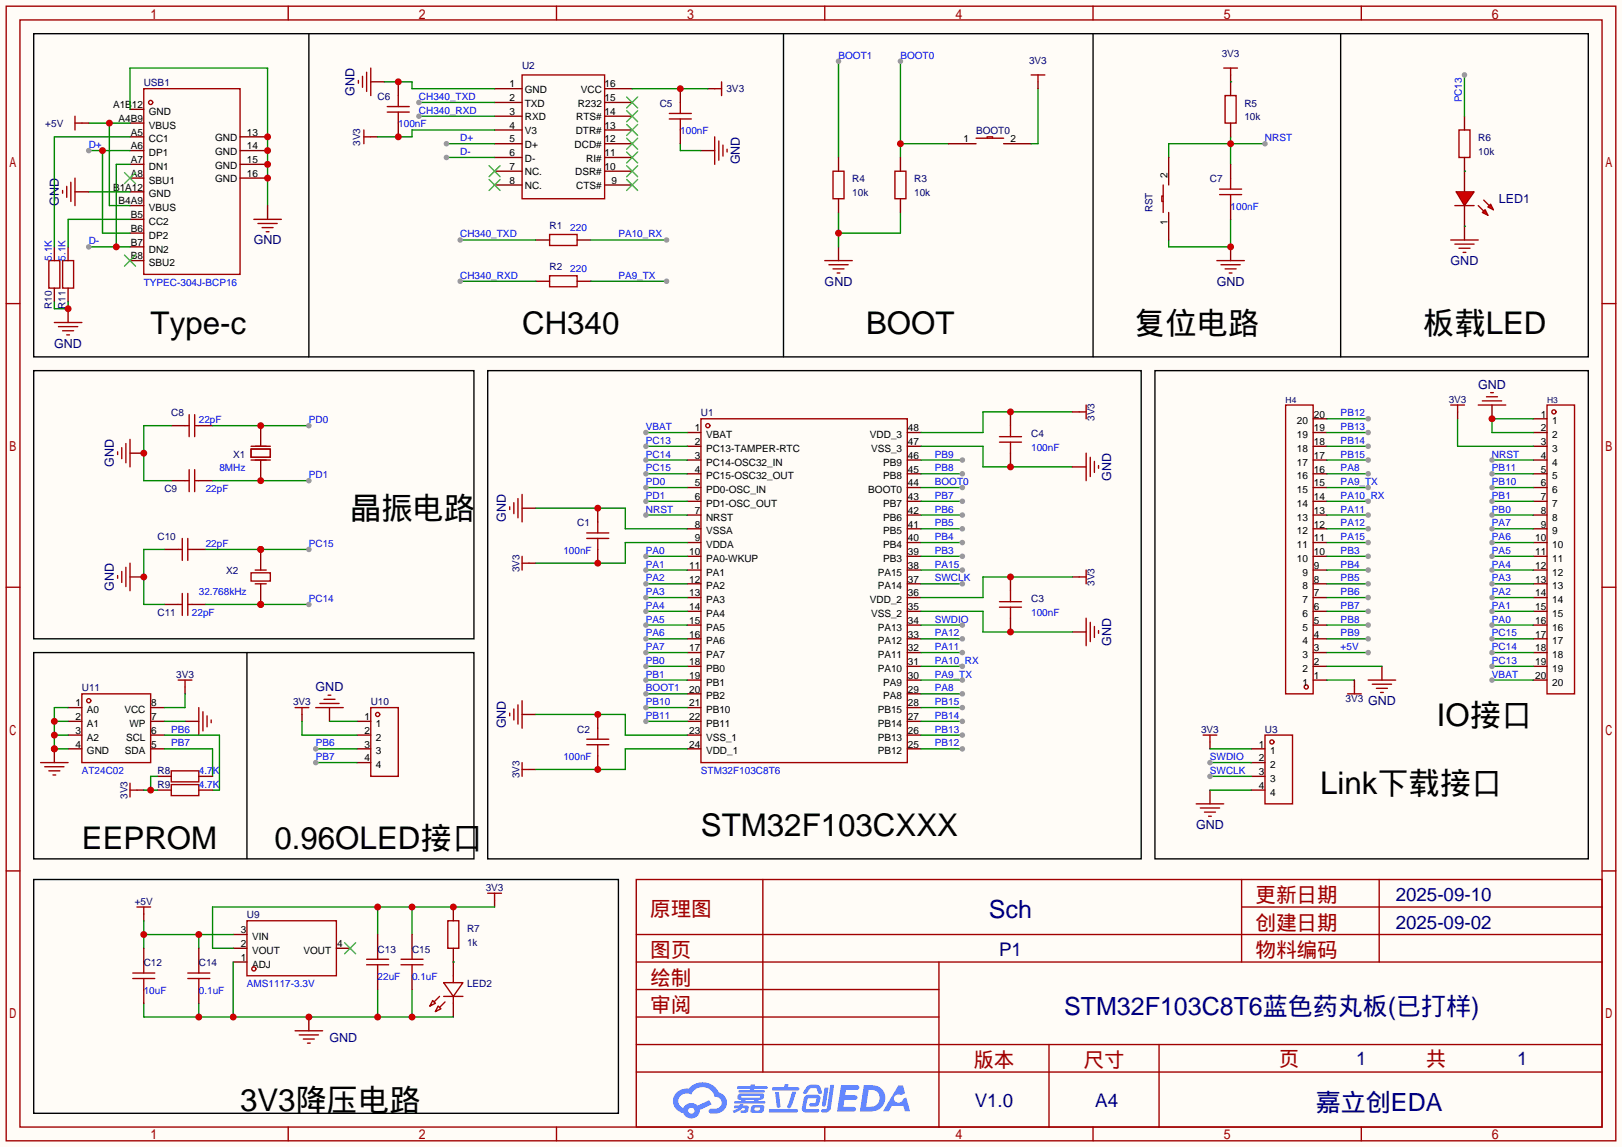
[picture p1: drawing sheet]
<svg xmlns="http://www.w3.org/2000/svg" width="299mm" height="212mm" viewBox="0 0 299 212" stroke-linecap="round" stroke-linejoin="round" font-family="sans-serif">
<defs><g id="words">
<g font-size="5.8">
<text x="27.8" y="61.6">Type-c</text>
<text x="96.4" y="61.6">CH340</text>
<text x="159.9" y="61.6">BOOT</text>
<text x="209.4" y="61.6">复位电路</text>
<text x="262.8" y="61.6">板载LED</text>
<text x="64.6" y="95.9">晶振电路</text>
<text x="265.3" y="134">IO接口</text>
<text x="243.7" y="146.7">Link下载接口</text>
<text x="129.4" y="154.4">STM32F103CXXX</text>
<text x="15.1" y="156.9">EEPROM</text>
<text x="50.7" y="156.9">0.96OLED接口</text>
<text x="44.3" y="205.2">3V3降压电路</text>
</g>
<g font-size="4.6" fill="#000080">
<text x="182.6" y="169.6">Sch</text>
<text x="196.5" y="187.4">STM32F103C8T6蓝色药丸板(已打样)</text>
<text x="243" y="205.2">嘉立创EDA</text>
</g>
<g font-size="3.8" fill="#a00000">
<text x="231.8" y="166.6">更新日期</text>
<text x="120" y="169.2">原理图</text>
<text x="231.8" y="171.7">创建日期</text>
<text x="120" y="176.8">图页</text>
<text x="231.8" y="176.8">物料编码</text>
<text x="120" y="181.9">绘制</text>
<text x="120" y="186.9">审阅</text>
<text x="179.7" y="197.1">版本</text>
<text x="200" y="197.1">尺寸</text>
<text x="236.1" y="196.8">页</text>
<text x="263.3" y="196.8">共</text>
</g>
<g font-size="3.5" fill="#000080">
<text x="257.7" y="166.4">2025-09-10</text>
<text x="257.7" y="171.5">2025-09-02</text>
<text x="184.4" y="176.6">P1</text>
<text x="250.4" y="196.6">1</text>
<text x="280.1" y="196.6">1</text>
<text x="180" y="204.5">V1.0</text>
<text x="202.2" y="204.5">A4</text>
</g>
<g font-size="2.3" fill="#000080">
<text x="65.5" y="17.7" transform="rotate(-90 65.5 17.7)">GND</text>
<text x="136.6" y="30.4" transform="rotate(-90 136.6 30.4)">GND</text>
<text x="10.8" y="38" transform="rotate(-90 10.8 38)">GND</text>
<text x="276.7" y="37.5">LED1</text>
<text x="46.8" y="45.1">GND</text>
<text x="152.2" y="52.8">GND</text>
<text x="224.6" y="52.8">GND</text>
<text x="267.8" y="48.9">GND</text>
<text x="10" y="64.2">GND</text>
<text x="272.9" y="71.8">GND</text>
<text x="21" y="86.3" transform="rotate(-90 21 86.3)">GND</text>
<text x="205.2" y="88.8" transform="rotate(-90 205.2 88.8)">GND</text>
<text x="93.4" y="96.4" transform="rotate(-90 93.4 96.4)">GND</text>
<text x="21" y="109.1" transform="rotate(-90 21 109.1)">GND</text>
<text x="205.2" y="119.3" transform="rotate(-90 205.2 119.3)">GND</text>
<text x="58.3" y="127.7">GND</text>
<text x="252.6" y="130.2">GND</text>
<text x="93.4" y="134.5" transform="rotate(-90 93.4 134.5)">GND</text>
<text x="220.8" y="153.1">GND</text>
<text x="60.8" y="192.5">GND</text>
</g>
<g font-size="1.8" fill="#00f">
<text x="154.8" y="10.8">BOOT1</text>
<text x="166.2" y="10.8">BOOT0</text>
<text x="73.5" y="23.5">100nF</text>
<text x="77.3" y="18.5">CH340_TXD</text>
<text x="77.3" y="21">CH340_RXD</text>
<text x="269.9" y="18.9" transform="rotate(-90 269.9 18.9)">PC13</text>
<text x="16.4" y="27.4">D+</text>
<text x="85" y="28.6">D-</text>
<text x="85" y="26.1">D+</text>
<text x="125.6" y="24.8">100nF</text>
<text x="233.6" y="26.1">NRST</text>
<text x="227.2" y="38.8">100nF</text>
<text x="16.4" y="45.1">D-</text>
<text x="85" y="43.9">CH340_TXD</text>
<text x="105.3" y="42.6">220</text>
<text x="114.2" y="43.9">PA10_RX</text>
<text x="9.6" y="48.1" transform="rotate(-90 9.6 48.1)">5.1K</text>
<text x="12.1" y="48.1" transform="rotate(-90 12.1 48.1)">5.1K</text>
<text x="26.5" y="52.8">TYPEC-304J-BCP16</text>
<text x="85" y="51.5">CH340_RXD</text>
<text x="105.3" y="50.2">220</text>
<text x="114.2" y="51.5">PA9_TX</text>
<text x="247.5" y="76.9">PB12</text>
<text x="36.7" y="78.2">22pF</text>
<text x="57" y="78.2">PD0</text>
<text x="119.3" y="79.4">VBAT</text>
<text x="119.3" y="82">PC13</text>
<text x="190.4" y="83.2">100nF</text>
<text x="247.5" y="82">PB14</text>
<text x="247.5" y="79.4">PB13</text>
<text x="40.5" y="87">8MHz</text>
<text x="57" y="88.3">PD1</text>
<text x="119.3" y="84.5">PC14</text>
<text x="119.3" y="87">PC15</text>
<text x="119.3" y="89.6">PD0</text>
<text x="172.6" y="89.6">BOOT0</text>
<text x="172.6" y="87">PB8</text>
<text x="172.6" y="84.5">PB9</text>
<text x="247.5" y="89.6">PA9_TX</text>
<text x="247.5" y="87">PA8</text>
<text x="247.5" y="84.5">PB15</text>
<text x="275.5" y="89.6">PB10</text>
<text x="275.5" y="87">PB11</text>
<text x="275.5" y="84.5">NRST</text>
<text x="38" y="90.9">22pF</text>
<text x="119.3" y="92.1">PD1</text>
<text x="119.3" y="94.7">NRST</text>
<text x="172.6" y="94.7">PB6</text>
<text x="172.6" y="92.1">PB7</text>
<text x="247.5" y="94.7">PA11</text>
<text x="247.5" y="92.1">PA10_RX</text>
<text x="275.5" y="94.7">PB0</text>
<text x="275.5" y="92.1">PB1</text>
<text x="38" y="101">22pF</text>
<text x="57" y="101">PC15</text>
<text x="172.6" y="99.7">PB4</text>
<text x="172.6" y="97.2">PB5</text>
<text x="247.5" y="99.7">PA15</text>
<text x="247.5" y="97.2">PA12</text>
<text x="275.5" y="99.7">PA6</text>
<text x="275.5" y="97.2">PA7</text>
<text x="104" y="102.3">100nF</text>
<text x="119.3" y="102.3">PA0</text>
<text x="119.3" y="107.4">PA2</text>
<text x="119.3" y="104.8">PA1</text>
<text x="172.6" y="107.4">SWCLK</text>
<text x="172.6" y="104.8">PA15</text>
<text x="172.6" y="102.3">PB3</text>
<text x="247.5" y="107.4">PB5</text>
<text x="247.5" y="104.8">PB4</text>
<text x="247.5" y="102.3">PB3</text>
<text x="275.5" y="107.4">PA3</text>
<text x="275.5" y="104.8">PA4</text>
<text x="275.5" y="102.3">PA5</text>
<text x="35.4" y="113.7">22pF</text>
<text x="36.7" y="109.9">32.768kHz</text>
<text x="57" y="111.2">PC14</text>
<text x="119.3" y="109.9">PA3</text>
<text x="119.3" y="112.4">PA4</text>
<text x="190.4" y="113.7">100nF</text>
<text x="247.5" y="112.4">PB7</text>
<text x="247.5" y="109.9">PB6</text>
<text x="275.5" y="112.4">PA1</text>
<text x="275.5" y="109.9">PA2</text>
<text x="119.3" y="115">PA5</text>
<text x="119.3" y="117.5">PA6</text>
<text x="172.6" y="117.5">PA12</text>
<text x="172.6" y="115">SWDIO</text>
<text x="247.5" y="117.5">PB9</text>
<text x="247.5" y="115">PB8</text>
<text x="275.5" y="117.5">PC15</text>
<text x="275.5" y="115">PA0</text>
<text x="119.3" y="122.6">PB0</text>
<text x="119.3" y="125.1">PB1</text>
<text x="119.3" y="120.1">PA7</text>
<text x="172.6" y="125.1">PA9_TX</text>
<text x="172.6" y="120.1">PA11</text>
<text x="172.6" y="122.6">PA10_RX</text>
<text x="247.5" y="120.1">+5V</text>
<text x="275.5" y="125.1">VBAT</text>
<text x="275.5" y="122.6">PC13</text>
<text x="275.5" y="120.1">PC14</text>
<text x="119.3" y="127.7">BOOT1</text>
<text x="119.3" y="130.2">PB10</text>
<text x="172.6" y="130.2">PB15</text>
<text x="172.6" y="127.7">PA8</text>
<text x="31.6" y="135.3">PB6</text>
<text x="31.6" y="137.8">PB7</text>
<text x="58.3" y="137.8">PB6</text>
<text x="119.3" y="132.8">PB11</text>
<text x="172.6" y="137.8">PB12</text>
<text x="172.6" y="135.3">PB13</text>
<text x="172.6" y="132.8">PB14</text>
<text x="15.1" y="142.9">AT24C02</text>
<text x="36.7" y="142.9">4.7K</text>
<text x="58.3" y="140.4">PB7</text>
<text x="104" y="140.4">100nF</text>
<text x="129.4" y="142.9">STM32F103C8T6</text>
<text x="223.4" y="140.4">SWDIO</text>
<text x="223.4" y="142.9">SWCLK</text>
<text x="36.7" y="145.5">4.7K</text>
<text x="26.5" y="183.6">10uF</text>
<text x="36.7" y="183.6">0.1uF</text>
<text x="45.6" y="182.3">AMS1117-3.3V</text>
<text x="69.7" y="181">22uF</text>
<text x="76.1" y="181">0.1uF</text>
</g>
<g font-size="1.8" fill="#000080">
<text x="190" y="11.9">3V3</text>
<text x="225.6" y="10.6">3V3</text>
<text x="26.5" y="15.9">USB1</text>
<text x="96.4" y="12.8">U2</text>
<text x="134.1" y="16.9">3V3</text>
<text x="8.4" y="23.5">+5V</text>
<text x="69.7" y="18.5">C6</text>
<text x="121.8" y="19.7">C5</text>
<text x="229.7" y="19.7">R5</text>
<text x="229.7" y="22.2">10k</text>
<text x="66.5" y="26.9" transform="rotate(-90 66.5 26.9)">3V3</text>
<text x="180.2" y="24.8">BOOT0</text>
<text x="272.9" y="26">R6</text>
<text x="272.9" y="28.6">10k</text>
<text x="157.4" y="33.7">R4</text>
<text x="168.8" y="33.7">R3</text>
<text x="223.4" y="33.7">C7</text>
<text x="157.4" y="36.2">10k</text>
<text x="168.8" y="36.2">10k</text>
<text x="212.8" y="39.2" transform="rotate(-90 212.8 39.2)">RST</text>
<text x="101.5" y="42.3">R1</text>
<text x="101.5" y="49.9">R2</text>
<text x="9.6" y="57" transform="rotate(-90 9.6 57)">R10</text>
<text x="12.1" y="57" transform="rotate(-90 12.1 57)">R11</text>
<text x="31.6" y="76.9">C8</text>
<text x="129.4" y="76.9">U1</text>
<text x="202.1" y="77.7" transform="rotate(-90 202.1 77.7)">3V3</text>
<text x="267.5" y="74.3">3V3</text>
<text x="190.4" y="80.7">C4</text>
<text x="43.1" y="84.5">X1</text>
<text x="30.4" y="90.9">C9</text>
<text x="29.1" y="99.7">C10</text>
<text x="106.6" y="97.2">C1</text>
<text x="41.8" y="106.1">X2</text>
<text x="95.9" y="105.7" transform="rotate(-90 95.9 105.7)">3V3</text>
<text x="29.1" y="113.7">C11</text>
<text x="190.4" y="111.2">C3</text>
<text x="202.1" y="108.2" transform="rotate(-90 202.1 108.2)">3V3</text>
<text x="32.5" y="125.1">3V3</text>
<text x="15.1" y="127.7">U11</text>
<text x="54.1" y="130.2">3V3</text>
<text x="68.5" y="130.2">U10</text>
<text x="248.4" y="129.7">3V3</text>
<text x="106.6" y="135.3">C2</text>
<text x="221.7" y="135.3">3V3</text>
<text x="233.6" y="135.3">U3</text>
<text x="29.1" y="142.9">R8</text>
<text x="95.9" y="143.8" transform="rotate(-90 95.9 143.8)">3V3</text>
<text x="23.5" y="147.6" transform="rotate(-90 23.5 147.6)">3V3</text>
<text x="29.1" y="145.5">R9</text>
<text x="24.9" y="167.1">+5V</text>
<text x="89.7" y="164.5">3V3</text>
<text x="45.6" y="169.6">U9</text>
<text x="86.2" y="172.1">R7</text>
<text x="26.5" y="178.5">C12</text>
<text x="36.7" y="178.5">C14</text>
<text x="69.7" y="175.9">C13</text>
<text x="76.1" y="175.9">C15</text>
<text x="86.2" y="174.7">1k</text>
<text x="86.2" y="182.3">LED2</text>
</g>
<g font-size="1.8">
<text x="94.1" y="16.2">1</text>
<text x="96.9" y="17.2">GND</text>
<text x="107.2" y="17.2">VCC</text>
<text x="111.6" y="16.2">16</text>
<text x="20.9" y="20">A1B12</text>
<text x="21.9" y="22.5">A4B9</text>
<text x="27.5" y="21.2">GND</text>
<text x="27.5" y="23.8">VBUS</text>
<text x="94.1" y="23.8">4</text>
<text x="94.1" y="21.2">3</text>
<text x="94.1" y="18.7">2</text>
<text x="96.9" y="22.2">RXD</text>
<text x="96.9" y="19.7">TXD</text>
<text x="106.4" y="22.2">RTS#</text>
<text x="106.7" y="19.7">R232</text>
<text x="111.6" y="18.7">15</text>
<text x="111.6" y="21.2">14</text>
<text x="111.6" y="23.8">13</text>
<text x="24.2" y="25">A5</text>
<text x="24.2" y="27.6">A6</text>
<text x="27.5" y="26.3">CC1</text>
<text x="27.5" y="28.9">DP1</text>
<text x="39.7" y="26.1">GND</text>
<text x="39.7" y="28.6">GND</text>
<text x="45.6" y="25">13</text>
<text x="45.6" y="27.6">14</text>
<text x="94.1" y="28.9">6</text>
<text x="94.1" y="26.3">5</text>
<text x="96.9" y="29.9">D-</text>
<text x="96.9" y="27.3">D+</text>
<text x="96.9" y="24.8">V3</text>
<text x="106.1" y="27.3">DCD#</text>
<text x="106.3" y="24.8">DTR#</text>
<text x="108.2" y="29.9">RI#</text>
<text x="111.6" y="26.3">12</text>
<text x="111.6" y="28.9">11</text>
<text x="177.9" y="26.3">1</text>
<text x="186.6" y="26.3">2</text>
<text x="20.9" y="35.2">B1A12</text>
<text x="24.2" y="30.1">A7</text>
<text x="24.2" y="32.7">A8</text>
<text x="27.5" y="31.4">DN1</text>
<text x="27.5" y="33.9">SBU1</text>
<text x="39.7" y="31.1">GND</text>
<text x="39.7" y="33.7">GND</text>
<text x="45.6" y="30.1">15</text>
<text x="45.6" y="32.7">16</text>
<text x="94.1" y="33.9">8</text>
<text x="94.1" y="31.4">7</text>
<text x="96.9" y="34.9">NC.</text>
<text x="96.9" y="32.4">NC.</text>
<text x="106.2" y="32.4">DSR#</text>
<text x="106.4" y="34.9">CTS#</text>
<text x="111.6" y="31.4">10</text>
<text x="112.9" y="33.9">9</text>
<text x="215.5" y="32.9" transform="rotate(-90 215.5 32.9)">2</text>
<text x="21.9" y="37.7">B4A9</text>
<text x="24.2" y="40.3">B5</text>
<text x="27.5" y="36.5">GND</text>
<text x="27.5" y="39">VBUS</text>
<text x="27.5" y="41.6">CC2</text>
<text x="215.5" y="41.5" transform="rotate(-90 215.5 41.5)">1</text>
<text x="24.2" y="42.8">B6</text>
<text x="24.2" y="45.4">B7</text>
<text x="24.2" y="47.9">B8</text>
<text x="27.5" y="44.1">DP2</text>
<text x="27.5" y="46.6">DN2</text>
<text x="27.5" y="49.2">SBU2</text>
<text x="242.6" y="77.1">20</text>
<text x="284.5" y="77.1">1</text>
<text x="128.3" y="79.7">1</text>
<text x="128.3" y="82.2">2</text>
<text x="130.4" y="80.9">VBAT</text>
<text x="130.4" y="83.5">PC13-TAMPER-RTC</text>
<text x="160.6" y="80.9">VDD_3</text>
<text x="160.8" y="83.5">VSS_3</text>
<text x="167.6" y="82.2">47</text>
<text x="167.6" y="79.7">48</text>
<text x="239.4" y="83.5">18</text>
<text x="239.4" y="80.9">19</text>
<text x="239.4" y="78.4">20</text>
<text x="242.6" y="82.2">18</text>
<text x="242.6" y="79.7">19</text>
<text x="284.5" y="79.7">2</text>
<text x="284.5" y="82.2">3</text>
<text x="286.6" y="78.4">1</text>
<text x="286.6" y="80.9">2</text>
<text x="286.6" y="83.5">3</text>
<text x="128.3" y="84.7">3</text>
<text x="128.3" y="87.3">4</text>
<text x="128.3" y="89.8">5</text>
<text x="130.4" y="86">PC14-OSC32_IN</text>
<text x="130.4" y="88.5">PC15-OSC32_OUT</text>
<text x="163.1" y="88.5">PB8</text>
<text x="163.1" y="86">PB9</text>
<text x="167.6" y="89.8">44</text>
<text x="167.6" y="87.3">45</text>
<text x="167.6" y="84.7">46</text>
<text x="239.4" y="88.5">16</text>
<text x="239.4" y="86">17</text>
<text x="242.6" y="89.8">15</text>
<text x="242.6" y="87.3">16</text>
<text x="242.6" y="84.7">17</text>
<text x="284.5" y="84.7">4</text>
<text x="284.5" y="87.3">5</text>
<text x="284.5" y="89.8">6</text>
<text x="286.6" y="86">4</text>
<text x="286.6" y="88.5">5</text>
<text x="128.3" y="92.4">6</text>
<text x="128.3" y="94.9">7</text>
<text x="130.4" y="91.1">PD0-OSC_IN</text>
<text x="130.4" y="93.6">PD1-OSC_OUT</text>
<text x="160.3" y="91.1">BOOT0</text>
<text x="163.1" y="93.6">PB7</text>
<text x="167.6" y="94.9">42</text>
<text x="167.6" y="92.4">43</text>
<text x="239.4" y="93.6">14</text>
<text x="239.4" y="91.1">15</text>
<text x="242.6" y="94.9">13</text>
<text x="242.6" y="92.4">14</text>
<text x="284.5" y="92.4">7</text>
<text x="284.5" y="94.9">8</text>
<text x="286.6" y="91.1">6</text>
<text x="286.6" y="93.6">7</text>
<text x="128.3" y="97.4">8</text>
<text x="128.3" y="100">9</text>
<text x="130.4" y="96.2">NRST</text>
<text x="130.4" y="98.7">VSSA</text>
<text x="130.4" y="101.2">VDDA</text>
<text x="163.1" y="101.2">PB4</text>
<text x="163.1" y="98.7">PB5</text>
<text x="163.1" y="96.2">PB6</text>
<text x="167.6" y="100">40</text>
<text x="167.6" y="97.4">41</text>
<text x="239.4" y="101.2">11</text>
<text x="239.4" y="98.7">12</text>
<text x="239.4" y="96.2">13</text>
<text x="242.6" y="100">11</text>
<text x="242.6" y="97.4">12</text>
<text x="283.4" y="100">10</text>
<text x="284.5" y="97.4">9</text>
<text x="286.6" y="96.2">8</text>
<text x="286.6" y="98.7">9</text>
<text x="286.6" y="101.2">10</text>
<text x="127.2" y="102.5">10</text>
<text x="127.2" y="105.1">11</text>
<text x="127.2" y="107.6">12</text>
<text x="130.4" y="103.8">PA0-WKUP</text>
<text x="130.4" y="106.3">PA1</text>
<text x="162.1" y="106.3">PA15</text>
<text x="163.1" y="103.8">PB3</text>
<text x="167.6" y="107.6">37</text>
<text x="167.6" y="105.1">38</text>
<text x="167.6" y="102.5">39</text>
<text x="239.4" y="103.8">10</text>
<text x="240.5" y="106.3">9</text>
<text x="242.6" y="107.6">8</text>
<text x="242.6" y="105.1">9</text>
<text x="242.6" y="102.5">10</text>
<text x="283.4" y="102.5">11</text>
<text x="283.4" y="105.1">12</text>
<text x="283.4" y="107.6">13</text>
<text x="286.6" y="103.8">11</text>
<text x="286.6" y="106.3">12</text>
<text x="127.2" y="110.1">13</text>
<text x="127.2" y="112.7">14</text>
<text x="130.4" y="108.9">PA2</text>
<text x="130.4" y="111.4">PA3</text>
<text x="130.4" y="113.9">PA4</text>
<text x="160.6" y="111.4">VDD_2</text>
<text x="160.8" y="113.9">VSS_2</text>
<text x="162.1" y="108.9">PA14</text>
<text x="167.6" y="112.7">35</text>
<text x="167.6" y="110.1">36</text>
<text x="240.5" y="113.9">6</text>
<text x="240.5" y="111.4">7</text>
<text x="240.5" y="108.9">8</text>
<text x="242.6" y="112.7">6</text>
<text x="242.6" y="110.1">7</text>
<text x="283.4" y="110.1">14</text>
<text x="283.4" y="112.7">15</text>
<text x="286.6" y="108.9">13</text>
<text x="286.6" y="111.4">14</text>
<text x="286.6" y="113.9">15</text>
<text x="127.2" y="115.2">15</text>
<text x="127.2" y="117.8">16</text>
<text x="130.4" y="116.5">PA5</text>
<text x="130.4" y="119">PA6</text>
<text x="162.1" y="119">PA12</text>
<text x="162.1" y="116.5">PA13</text>
<text x="167.6" y="117.8">33</text>
<text x="167.6" y="115.2">34</text>
<text x="240.5" y="119">4</text>
<text x="240.5" y="116.5">5</text>
<text x="242.6" y="117.8">4</text>
<text x="242.6" y="115.2">5</text>
<text x="283.4" y="115.2">16</text>
<text x="283.4" y="117.8">17</text>
<text x="286.6" y="116.5">16</text>
<text x="286.6" y="119">17</text>
<text x="127.2" y="120.3">17</text>
<text x="127.2" y="122.8">18</text>
<text x="127.2" y="125.4">19</text>
<text x="130.4" y="121.6">PA7</text>
<text x="130.4" y="124.1">PB0</text>
<text x="162.1" y="124.1">PA10</text>
<text x="162.1" y="121.6">PA11</text>
<text x="167.6" y="125.4">30</text>
<text x="167.6" y="122.8">31</text>
<text x="167.6" y="120.3">32</text>
<text x="240.5" y="124.1">2</text>
<text x="240.5" y="121.6">3</text>
<text x="242.6" y="125.4">1</text>
<text x="242.6" y="122.8">2</text>
<text x="242.6" y="120.3">3</text>
<text x="283.4" y="120.3">18</text>
<text x="283.4" y="122.8">19</text>
<text x="283.4" y="125.4">20</text>
<text x="286.6" y="121.6">18</text>
<text x="286.6" y="124.1">19</text>
<text x="14" y="130.5">1</text>
<text x="16.1" y="131.7">A0</text>
<text x="23" y="131.7">VCC</text>
<text x="27.9" y="130.5">8</text>
<text x="127.2" y="127.9">20</text>
<text x="127.2" y="130.5">21</text>
<text x="130.4" y="126.6">PB1</text>
<text x="130.4" y="129.2">PB2</text>
<text x="130.4" y="131.7">PB10</text>
<text x="162.1" y="131.7">PB15</text>
<text x="163.1" y="129.2">PA8</text>
<text x="163.1" y="126.6">PA9</text>
<text x="167.6" y="130.5">28</text>
<text x="167.6" y="127.9">29</text>
<text x="240.5" y="126.6">1</text>
<text x="286.6" y="126.6">20</text>
<text x="14" y="133">2</text>
<text x="14" y="135.5">3</text>
<text x="16.1" y="134.3">A1</text>
<text x="16.1" y="136.8">A2</text>
<text x="23.3" y="136.8">SCL</text>
<text x="23.9" y="134.3">WP</text>
<text x="27.9" y="135.5">6</text>
<text x="27.9" y="133">7</text>
<text x="67.3" y="135.5">2</text>
<text x="67.3" y="133">1</text>
<text x="69.4" y="136.8">2</text>
<text x="69.4" y="134.3">1</text>
<text x="127.2" y="133">22</text>
<text x="127.2" y="135.5">23</text>
<text x="130.4" y="134.3">PB11</text>
<text x="130.4" y="136.8">VSS_1</text>
<text x="162.1" y="136.8">PB13</text>
<text x="162.1" y="134.3">PB14</text>
<text x="167.6" y="135.5">26</text>
<text x="167.6" y="133">27</text>
<text x="14" y="138.1">4</text>
<text x="16.1" y="139.3">GND</text>
<text x="23.1" y="139.3">SDA</text>
<text x="27.9" y="138.1">5</text>
<text x="67.3" y="140.6">4</text>
<text x="67.3" y="138.1">3</text>
<text x="69.4" y="141.9">4</text>
<text x="69.4" y="139.3">3</text>
<text x="127.2" y="138.1">24</text>
<text x="130.4" y="139.3">VDD_1</text>
<text x="162.1" y="139.3">PB12</text>
<text x="167.6" y="138.1">25</text>
<text x="232.4" y="143.2">3</text>
<text x="232.4" y="140.6">2</text>
<text x="232.4" y="138.1">1</text>
<text x="234.5" y="141.9">2</text>
<text x="234.5" y="139.3">1</text>
<text x="232.4" y="145.7">4</text>
<text x="234.5" y="147">4</text>
<text x="234.5" y="144.4">3</text>
<text x="44.4" y="172.4">3</text>
<text x="46.5" y="173.6">VIN</text>
<text x="44.4" y="177.4">1</text>
<text x="44.4" y="174.9">2</text>
<text x="46.5" y="178.7">ADJ</text>
<text x="46.5" y="176.2">VOUT</text>
<text x="56" y="176.2">VOUT</text>
<text x="62.2" y="174.9">4</text>
</g>
<g font-size="1.6" fill="#000080">
<text x="237.4" y="74.3">H4</text>
<text x="285.6" y="74.3">H3</text>
</g>
</g></defs>
<path d="M0 0h299.5v211.8h-299.5z" fill="#fffcf7"/>
<g fill="none" stroke="#a10000" stroke-width=".25">
<path d="M1.1 1.1h297.2v209.6h-297.2zM3.7 3.7h292.1v204.5h-292.1zM53.2 1.1v2.6M102.7 1.1v2.6M152.3 1.1v2.6M201.8 1.1v2.6M251.3 1.1v2.6M1.1 56.1h2.6M295.8 56.1h2.5M1.1 108.5h2.6M295.8 108.5h2.5M1.1 160.8h2.6"/>
<path d="M117.5 162.4h178.3v45.8h-178.3zM117.5 177.7h178.3M117.5 172.6h178.3M140.8 162.4v35.6M173.4 177.7v30.5M229.2 162.4v15.3M229.2 167.5h66.6M254.6 162.4v15.3M295.8 160.8h2.5M117.5 182.8h55.9M117.5 198h178.3M117.5 192.9h178.3"/>
<path d="M117.5 187.8h55.9M193.7 192.9v15.3M214 192.9v15.3M53.2 208.2v2.5M102.7 208.2v2.5M152.3 208.2v2.5M201.8 208.2v2.5M251.3 208.2v2.5"/>
</g>
<g fill="#5487ff">
<path d="M155.3 200.4h2.1a.97 .97 0 0 1 1.3 .4 .53 .53 0 0 1-.7 .5h-1.8l-.2 1h1.9a.43 .43 0 0 1 .4 .5 .43 .43 0 0 1-.5 .3h-1.9l-.2 1.3h1.7a.45 .45 0 0 1 .6 .2 .45 .45 0 0 1-.2 .6l-3.2 .1z"/>
<path d="M165.9 200.5h.8l.4 1.4-.7 .4a.82 .82 0 0 0-1.2 .1 .82 .82 0 0 0 .1 1.1 .82 .82 0 0 0 1.2 0l.2-.5 .6-.3 .7 2.5h-.9l-.3-1h-2.1l-.6 1h-1.1z"/>
<path d="M152.2 200.9h.8l-.5 3.2a.36 .36 0 0 1-.4 .3 .36 .36 0 0 1-.3-.4z"/>
<path d="M153.3 200.4h.7l-.6 4.3a1.13 1.13 0 0 1-1.8 .6l.2-.4 .7-.1 .2-.2z"/>
<path d="M149 200.7l.6-.4h1a.77 .77 0 0 1 .9 .6l.3 .9-.2 .2h-.5l-.4-1h-.9a1.3 1.3 0 0 0-.8 .9l-.6 .1-.2-.2z"/>
<path d="M148.6 202.5l.5-.3h1.7a.66 .66 0 0 1 .6 .9l-.1 .4a.81 .81 0 0 1-.9 .9h-.7a.32 .32 0 0 1-.3-.4 .32 .32 0 0 1 .4-.3h.7l.3-.9-1.7 .1-.3 1.9h2.1a.32 .32 0 0 1 .4 .4 .32 .32 0 0 1-.4 .3l-2.3-.1-.5-.3v-.5z"/>
<path d="M142 204.8h5a.33 .33 0 0 1 .3 .4 .33 .33 0 0 1-.3 .3h-4.9l-.2-.2z"/>
<path d="M146.3 201.6h.7l-1 2.9a.36 .36 0 0 1-.4 .2 .36 .36 0 0 1-.3-.3z"/>
<path d="M143.1 201.7h.7l.3 2.6a.34 .34 0 0 1-.3 .3 .34 .34 0 0 1-.4-.2z"/>
<path d="M142.6 200.8h2.2l.1-.4 .1-.2h.6l-.1 .6h1.8a.32 .32 0 0 1 .3 .3 .32 .32 0 0 1-.4 .3h-4.5l-.1-.1z"/>
<path d="M135.6 204.2h.9l.1-.2 .7-.1-.1 .3h.9a.82 .82 0 0 1-.6 1.3h-.7v-.4l.7-.1v-.3h-.5l-.5 .4-1 .4-.2-.4 1-.4h-.8z"/>
<path d="M136.1 200.6h2.5v-.3h.8l-.1 .3h2.2l.2 .3-.2 .2h-2.3v.3h1.8l.2 .2-.2 .2h-4.5l-.2-.2 .1-.2h2l.1-.3h-2.3l-.1-.2z"/>
<path d="M159.5 200.4l-.7 4.9h1.6a2.47 2.47 0 0 0 2.9-1.7 2.47 2.47 0 0 0-1.4-3zM160.4 201.3a1.61 1.61 0 0 1 2 1.4 1.61 1.61 0 0 1-1.8 1.7h-.7z"/>
<path d="M136.3 202.2a.55 .55 0 0 0-.2 .7 .55 .55 0 0 0 .7 .2l.1 .3h-1.3v.4h5.5l.2-.2-.2-.2h-1.2l.2-.3a.7 .7 0 0 0 .8-.2 .7 .7 0 0 0 0-.9h-4.1zM136.9 202.4h3.3l.2 .1-.2 .2h-3.2l-.2-.1zM137.6 203.1h1.7l-.2 .3h-1.4z"/>
<path d="M138.8 204.3a1.05 1.05 0 0 0-.1 1.2 2.91 2.91 0 0 0 2.2-.2 .98 .98 0 0 0 0-1.2h-1.6zM139.4 204.6l.8-.1 .1 .1v.3l-.2 .2h-.8z"/>
<path d="M125 201.7a2.23 2.23 0 0 0-.7 2.3 2.23 2.23 0 0 0 1.8 1.6 1.58 1.58 0 0 0 1.8 .9 1.58 1.58 0 0 0 1.3-1.5l2.2-1-.5-.8-2.1 1a1.65 1.65 0 0 0-2.6 .5 1.45 1.45 0 0 1-.8-2 1.45 1.45 0 0 1 2-.7l.2 .1a2.3 2.3 0 0 1 2.3-1.3 2.3 2.3 0 0 1 2.1 1.7 1.12 1.12 0 0 1 1.2 1.1 1.12 1.12 0 0 1-1.1 1.2h-.7a.45 .45 0 0 0-.6 .3 .45 .45 0 0 0 .5 .6 2.26 2.26 0 0 0 2.9-2.5 2.04 2.04 0 0 0-1.5-1.4 3.3 3.3 0 0 0-5.5-.7l-1.2 .1zM127.1 205.2a.57 .57 0 0 1 1.1 0 .57 .57 0 0 1-1.1 0z"/>
</g>
<g fill="none" stroke="#a10000" stroke-width=".25">
<path d="M129.4 77.3h38.1v63.5h-38.1z"/>
<circle cx="130.7" cy="78.6" r=".38"/>
</g>
<g fill="none" stroke="#870000" stroke-width=".25">
<path d="M126.9 79.9h2.5M167.5 79.9h2.6M126.9 82.4h2.5M126.9 85h2.5M126.9 87.5h2.5M126.9 90h2.5M126.9 92.6h2.5M126.9 95.1h2.5M126.9 97.7h2.5M167.5 82.4h2.6M167.5 85h2.6M167.5 87.5h2.6"/>
<path d="M167.5 90h2.6M167.5 92.6h2.6M167.5 95.1h2.6M167.5 97.7h2.6M126.9 100.2h2.5M126.9 102.7h2.5M126.9 105.3h2.5M126.9 107.8h2.5M126.9 110.4h2.5M126.9 112.9h2.5M126.9 115.4h2.5M126.9 118h2.5"/>
<path d="M167.5 100.2h2.6M167.5 102.7h2.6M167.5 105.3h2.6M167.5 107.8h2.6M167.5 110.4h2.6M167.5 112.9h2.6M167.5 115.4h2.6M167.5 118h2.6M126.9 120.5h2.5M126.9 123.1h2.5M126.9 125.6h2.5M126.9 128.1h2.5"/>
<path d="M126.9 130.7h2.5M126.9 133.2h2.5M126.9 135.8h2.5M126.9 138.3h2.5M167.5 120.5h2.6M167.5 123.1h2.6M167.5 125.6h2.6M167.5 128.1h2.6M167.5 130.7h2.6M167.5 133.2h2.6M167.5 135.8h2.6M167.5 138.3h2.6"/>
</g>
<path d="M119.3 79.9h7.6" fill="none" stroke="#008700" stroke-width=".25"/>
<circle cx="119.3" cy="79.9" r=".51" fill="#999"/>
<path d="M119.3 82.4h7.6" fill="none" stroke="#008700" stroke-width=".25"/>
<circle cx="119.3" cy="82.4" r=".51" fill="#999"/>
<path d="M119.3 85h7.6" fill="none" stroke="#008700" stroke-width=".25"/>
<circle cx="119.3" cy="85" r=".51" fill="#999"/>
<path d="M119.3 87.5h7.6" fill="none" stroke="#008700" stroke-width=".25"/>
<circle cx="119.3" cy="87.5" r=".51" fill="#999"/>
<path d="M119.3 90h7.6" fill="none" stroke="#008700" stroke-width=".25"/>
<circle cx="119.3" cy="90" r=".51" fill="#999"/>
<path d="M119.3 92.6h7.6" fill="none" stroke="#008700" stroke-width=".25"/>
<circle cx="119.3" cy="92.6" r=".51" fill="#999"/>
<path d="M119.3 95.1h7.6" fill="none" stroke="#008700" stroke-width=".25"/>
<circle cx="119.3" cy="95.1" r=".51" fill="#999"/>
<path d="M119.3 102.7h7.6" fill="none" stroke="#008700" stroke-width=".25"/>
<circle cx="119.3" cy="102.7" r=".51" fill="#999"/>
<path d="M119.3 107.8h7.6" fill="none" stroke="#008700" stroke-width=".25"/>
<circle cx="119.3" cy="107.8" r=".51" fill="#999"/>
<path d="M119.3 110.4h7.6" fill="none" stroke="#008700" stroke-width=".25"/>
<circle cx="119.3" cy="110.4" r=".51" fill="#999"/>
<path d="M119.3 112.9h7.6" fill="none" stroke="#008700" stroke-width=".25"/>
<circle cx="119.3" cy="112.9" r=".51" fill="#999"/>
<path d="M119.3 115.4h7.6" fill="none" stroke="#008700" stroke-width=".25"/>
<circle cx="119.3" cy="115.4" r=".51" fill="#999"/>
<path d="M119.3 118h7.6" fill="none" stroke="#008700" stroke-width=".25"/>
<circle cx="119.3" cy="118" r=".51" fill="#999"/>
<path d="M119.3 123.1h7.6" fill="none" stroke="#008700" stroke-width=".25"/>
<circle cx="119.3" cy="123.1" r=".51" fill="#999"/>
<path d="M119.3 125.6h7.6" fill="none" stroke="#008700" stroke-width=".25"/>
<circle cx="119.3" cy="125.6" r=".51" fill="#999"/>
<path d="M119.3 128.1h7.6" fill="none" stroke="#008700" stroke-width=".25"/>
<circle cx="119.3" cy="128.1" r=".51" fill="#999"/>
<path d="M119.3 130.7h7.6" fill="none" stroke="#008700" stroke-width=".25"/>
<circle cx="119.3" cy="130.7" r=".51" fill="#999"/>
<path d="M119.3 133.2h7.6" fill="none" stroke="#008700" stroke-width=".25"/>
<circle cx="119.3" cy="133.2" r=".51" fill="#999"/>
<path d="M170.1 138.3h7.6" fill="none" stroke="#008700" stroke-width=".25"/>
<circle cx="177.7" cy="138.3" r=".51" fill="#999"/>
<path d="M170.1 135.8h7.6" fill="none" stroke="#008700" stroke-width=".25"/>
<circle cx="177.7" cy="135.8" r=".51" fill="#999"/>
<path d="M170.1 133.2h7.6" fill="none" stroke="#008700" stroke-width=".25"/>
<circle cx="177.7" cy="133.2" r=".51" fill="#999"/>
<path d="M170.1 130.7h7.6" fill="none" stroke="#008700" stroke-width=".25"/>
<circle cx="177.7" cy="130.7" r=".51" fill="#999"/>
<path d="M170.1 128.1h7.6" fill="none" stroke="#008700" stroke-width=".25"/>
<circle cx="177.7" cy="128.1" r=".51" fill="#999"/>
<path d="M170.1 125.6h7.6" fill="none" stroke="#008700" stroke-width=".25"/>
<circle cx="177.7" cy="125.6" r=".51" fill="#999"/>
<path d="M170.1 120.5h7.6" fill="none" stroke="#008700" stroke-width=".25"/>
<circle cx="177.7" cy="120.5" r=".51" fill="#999"/>
<path d="M170.1 118h7.6" fill="none" stroke="#008700" stroke-width=".25"/>
<circle cx="177.7" cy="118" r=".51" fill="#999"/>
<path d="M170.1 115.4h7.6" fill="none" stroke="#008700" stroke-width=".25"/>
<circle cx="177.7" cy="115.4" r=".51" fill="#999"/>
<path d="M170.1 107.8h7.6" fill="none" stroke="#008700" stroke-width=".25"/>
<circle cx="177.7" cy="107.8" r=".51" fill="#999"/>
<path d="M170.1 105.3h7.6" fill="none" stroke="#008700" stroke-width=".25"/>
<circle cx="177.7" cy="105.3" r=".51" fill="#999"/>
<path d="M170.1 102.7h7.6" fill="none" stroke="#008700" stroke-width=".25"/>
<circle cx="177.7" cy="102.7" r=".51" fill="#999"/>
<path d="M170.1 100.2h7.6" fill="none" stroke="#008700" stroke-width=".25"/>
<circle cx="177.7" cy="100.2" r=".51" fill="#999"/>
<path d="M170.1 97.7h7.6" fill="none" stroke="#008700" stroke-width=".25"/>
<circle cx="177.7" cy="97.7" r=".51" fill="#999"/>
<path d="M170.1 95.1h7.6" fill="none" stroke="#008700" stroke-width=".25"/>
<circle cx="177.7" cy="95.1" r=".51" fill="#999"/>
<path d="M170.1 92.6h7.6" fill="none" stroke="#008700" stroke-width=".25"/>
<circle cx="177.7" cy="92.6" r=".51" fill="#999"/>
<path d="M170.1 90h7.6" fill="none" stroke="#008700" stroke-width=".25"/>
<circle cx="177.7" cy="90" r=".51" fill="#999"/>
<path d="M170.1 87.5h7.6" fill="none" stroke="#008700" stroke-width=".25"/>
<circle cx="177.7" cy="87.5" r=".51" fill="#999"/>
<path d="M170.1 85h7.6" fill="none" stroke="#008700" stroke-width=".25"/>
<circle cx="177.7" cy="85" r=".51" fill="#999"/>
<path d="M170.1 123.1h7.6" fill="none" stroke="#008700" stroke-width=".25"/>
<circle cx="177.7" cy="123.1" r=".51" fill="#999"/>
<path d="M119.3 120.5h7.6" fill="none" stroke="#008700" stroke-width=".25"/>
<circle cx="119.3" cy="120.5" r=".51" fill="#999"/>
<path d="M119.3 105.3h7.6" fill="none" stroke="#008700" stroke-width=".25"/>
<circle cx="119.3" cy="105.3" r=".51" fill="#999"/>
<path d="M96.4 93.9h2.5M110.4 93.9v2.5M97.7 104h1.2M110.4 101.5v2.5" fill="none" stroke="#870000" stroke-width=".25"/>
<path d="M94.1 93.6v.5M94.9 92.8v2.1M95.6 92.1v3.5M96.4 91.3v5.1M108.3 99.4h4.1M108.3 98.4h4.1M110.4 96.4v2M110.4 99.4v2.1M96.4 102.7v2.6M96.4 104h1.3" fill="none" stroke="#a10000" stroke-width=".25"/>
<path d="M98.9 93.9h16.5v3.8h11.5" fill="none" stroke="#008700" stroke-width=".25"/>
<circle cx="110.4" cy="93.9" r=".63" fill="#c00"/>
<path d="M126.9 100.2h-11.5v3.8h-16.5" fill="none" stroke="#008700" stroke-width=".25"/>
<circle cx="110.4" cy="104" r=".63" fill="#c00"/>
<path d="M96.4 132h2.5M110.4 132v2.5M110.4 139.6v2.5M97.7 142.1h1.2" fill="none" stroke="#870000" stroke-width=".25"/>
<path d="M94.1 131.7v.5M94.9 130.9v2.1M95.6 130.2v3.5M96.4 129.4v5.1M108.3 137.5h4.1M108.3 136.5h4.1M110.4 134.5v2M110.4 137.5v2.1M96.4 140.8v2.6M96.4 142.1h1.3" fill="none" stroke="#a10000" stroke-width=".25"/>
<path d="M98.9 132h16.5v3.8h11.5" fill="none" stroke="#008700" stroke-width=".25"/>
<circle cx="110.4" cy="132" r=".63" fill="#c00"/>
<path d="M126.9 138.3h-11.5v3.8h-16.5" fill="none" stroke="#008700" stroke-width=".25"/>
<circle cx="110.4" cy="142.1" r=".63" fill="#c00"/>
<path d="M186.6 106.6v2.5M186.6 114.2v2.5M198 106.6h1.3M198 116.7h2.5" fill="none" stroke="#870000" stroke-width=".25"/>
<path d="M184.5 111.1h4.1M184.5 112.1h4.1M186.6 109.1v2M186.6 112.1v2.1M199.3 106.6h1.2M200.5 105.3v2.5M200.5 114.2v5.1M201.3 114.9v3.6M202.1 115.7v2M202.8 116.5v.5" fill="none" stroke="#a10000" stroke-width=".25"/>
<path d="M170.1 112.9h11.4v3.8h16.5" fill="none" stroke="#008700" stroke-width=".25"/>
<circle cx="186.6" cy="116.7" r=".63" fill="#c00"/>
<path d="M198 106.6h-16.5v3.8h-11.4" fill="none" stroke="#008700" stroke-width=".25"/>
<circle cx="186.6" cy="106.6" r=".63" fill="#c00"/>
<path d="M186.6 78.6v2M184.5 80.6h4.1M184.5 81.7h4.1M186.6 81.7v2" fill="none" stroke="#a10000" stroke-width=".25"/>
<path d="M186.6 76.1v2.5M186.6 83.7v2.5" fill="none" stroke="#870000" stroke-width=".25"/>
<path d="M170.1 82.4h11.4v3.8h16.5" fill="none" stroke="#008700" stroke-width=".25"/>
<circle cx="186.6" cy="86.2" r=".63" fill="#c00"/>
<path d="M198 76.1h-16.5v3.8h-11.4" fill="none" stroke="#008700" stroke-width=".25"/>
<circle cx="186.6" cy="76.1" r=".63" fill="#c00"/>
<g fill="none" stroke="#870000" stroke-width=".25">
<path d="M24 20.2h2.5M24 22.7h2.5M24 25.3h2.5M24 27.8h2.5M24 30.4h2.5M24 32.9h2.5M24 35.4h2.5M24 38h2.5M44.3 25.3h5.1M44.3 27.8h5.1M44.3 30.4h5.1M44.3 32.9h5.1"/>
<path d="M24 40.5h2.5M24 43.1h2.5M24 45.6h2.5M24 48.1h2.5M198 76.1h1.3M198 86.2h2.5"/>
</g>
<g fill="none" stroke="#a10000" stroke-width=".25">
<path d="M26.5 16.4h17.8v34.3h-17.8zM199.3 76.1h1.2M200.5 74.8v2.5M200.5 83.7v5.1M201.3 84.5v3.5M202.1 85.2v2M202.8 86v.5"/>
<circle cx="27.8" cy="18.9" r=".38"/>
</g>
<path d="M23 31.9l2 2M25 31.9l-2 2M23 47.1l2 2M25 47.1l-2 2" fill="none" stroke="#3c3" stroke-width=".25"/>
<path d="M24 20.2v-7.6h25.4v25.4" fill="none" stroke="#008700" stroke-width=".25"/>
<g fill="#c00">
<circle cx="49.4" cy="27.8" r=".63"/>
<circle cx="49.4" cy="25.3" r=".63"/>
<circle cx="49.4" cy="30.4" r=".63"/>
<circle cx="49.4" cy="32.9" r=".63"/>
</g>
<path d="M49.4 38v2.5" fill="none" stroke="#870000" stroke-width=".25"/>
<path d="M46.9 40.5h5M47.6 41.3h3.6M48.4 42h2M49.1 42.8h.6" fill="none" stroke="#a10000" stroke-width=".25"/>
<path d="M16.4 27.8h7.6M18.9 27.8v15.3h5.1" fill="none" stroke="#008700" stroke-width=".25"/>
<circle cx="18.9" cy="27.8" r=".63" fill="#c00"/>
<circle cx="16.4" cy="27.8" r=".51" fill="#999"/>
<path d="M24 30.4h-2.5v15.2M16.4 45.6h7.6" fill="none" stroke="#008700" stroke-width=".25"/>
<circle cx="21.5" cy="45.6" r=".63" fill="#c00"/>
<circle cx="16.4" cy="45.6" r=".51" fill="#999"/>
<path d="M16.4 22.7h7.6M20.2 22.7v15.3h3.8" fill="none" stroke="#008700" stroke-width=".25"/>
<circle cx="20.2" cy="22.7" r=".63" fill="#c00"/>
<g fill="none" stroke="#870000" stroke-width=".25">
<path d="M68.5 15.1h2.5M91.3 16.4h5.1M91.3 18.9h5.1M111.6 16.4h5.1M111.6 18.9h5.1M130.7 16.4h1.3M13.8 35.4h2.6M15.1 22.7h1.3M91.3 21.5h5.1M91.3 24h5.1M91.3 26.5h5.1M91.3 29.1h5.1"/>
<path d="M91.3 31.6h5.1M91.3 34.2h5.1M111.6 21.5h5.1M111.6 24h5.1M111.6 26.5h5.1M111.6 29.1h5.1M111.6 31.6h5.1M111.6 34.2h5.1"/>
</g>
<g fill="none" stroke="#a10000" stroke-width=".25">
<path d="M66.2 14.9v.5M66.9 14.1v2M67.7 13.3v3.6M68.5 12.6v5.1M96.4 13.8h15.2v22.9h-15.2zM132 16.4h1.2M133.2 15.1v2.6M11.6 35.2v.5M12.3 34.4v2M13.1 33.7v3.5M13.8 21.5v2.5M13.8 32.9v5.1"/>
<path d="M13.8 22.7h1.3"/>
</g>
<path d="M16.4 35.4h7.6M82.4 29.1h8.9" fill="none" stroke="#008700" stroke-width=".25"/>
<g fill="none" stroke="#3c3" stroke-width=".25">
<path d="M115.7 17.9l2 2M117.7 17.9l-2 2M90.3 33.1l2 2.1M90.3 30.6l2 2M92.3 33.1l-2 2.1M92.3 30.6l-2 2M115.7 20.4l2 2.1M115.7 23l2 2M115.7 25.5l2 2.1M115.7 28.1l2 2M115.7 30.6l2 2M115.7 33.1l2 2.1"/>
<path d="M117.7 20.4l-2 2.1M117.7 23l-2 2M117.7 25.5l-2 2.1M117.7 28.1l-2 2M117.7 30.6l-2 2M117.7 33.1l-2 2.1"/>
</g>
<circle cx="82.4" cy="29.1" r=".51" fill="#999"/>
<path d="M82.4 26.5h8.9" fill="none" stroke="#008700" stroke-width=".25"/>
<circle cx="82.4" cy="26.5" r=".51" fill="#999"/>
<path d="M77.3 18.9h14M116.7 16.4h14" fill="none" stroke="#008700" stroke-width=".25"/>
<circle cx="77.3" cy="18.9" r=".51" fill="#999"/>
<path d="M77.3 21.5h14" fill="none" stroke="#008700" stroke-width=".25"/>
<circle cx="77.3" cy="21.5" r=".51" fill="#999"/>
<path d="M129.4 27.8h2.6M98.9 44.3h2.6M98.9 51.9h2.6M106.6 44.3h2.5M106.6 51.9h2.5" fill="none" stroke="#870000" stroke-width=".25"/>
<path d="M132 25.3v5.1M132.7 26v3.6M133.5 26.8v2M134.2 27.6v.5M101.5 43.3h5.1v2h-5.1zM101.5 50.9h5.1v2.1h-5.1z" fill="none" stroke="#a10000" stroke-width=".25"/>
<path d="M125.6 26.5v1.3h3.8M85 44.3h13.9" fill="none" stroke="#008700" stroke-width=".25"/>
<circle cx="85" cy="44.3" r=".51" fill="#999"/>
<path d="M85 51.9h13.9" fill="none" stroke="#008700" stroke-width=".25"/>
<circle cx="85" cy="51.9" r=".51" fill="#999"/>
<path d="M109.1 51.9h14" fill="none" stroke="#008700" stroke-width=".25"/>
<circle cx="123.1" cy="51.9" r=".51" fill="#999"/>
<path d="M109.1 44.3h14" fill="none" stroke="#008700" stroke-width=".25"/>
<circle cx="123.1" cy="44.3" r=".51" fill="#999"/>
<path d="M73.5 15.1v2.6M68.5 25.3h1.2M73.5 22.7v2.6" fill="none" stroke="#870000" stroke-width=".25"/>
<path d="M71.5 19.7h4.1M73.5 17.7v2M67.2 24v2.5M67.2 25.3h1.3M71.5 20.7h4.1M73.5 20.7v2" fill="none" stroke="#a10000" stroke-width=".25"/>
<path d="M71 15.1h5.1v1.3h15.2" fill="none" stroke="#008700" stroke-width=".25"/>
<circle cx="73.5" cy="15.1" r=".63" fill="#c00"/>
<path d="M91.3 24h-15.2v1.3h-6.4" fill="none" stroke="#008700" stroke-width=".25"/>
<circle cx="73.5" cy="25.3" r=".63" fill="#c00"/>
<path d="M125.6 18.9v2.1M123.6 22h4M123.6 21h4" fill="none" stroke="#a10000" stroke-width=".25"/>
<path d="M125.6 16.4v2.5M125.6 24v2.5" fill="none" stroke="#870000" stroke-width=".25"/>
<circle cx="125.6" cy="16.4" r=".63" fill="#c00"/>
<path d="M125.6 22v2M152.3 48.1h5.1M153 48.9h3.6M153.8 49.7h2M154.6 50.4h.5" fill="none" stroke="#a10000" stroke-width=".25"/>
<path d="M154.8 45.6v2.5" fill="none" stroke="#870000" stroke-width=".25"/>
<path d="M154.8 39.2v6.4M166.2 39.2v3.9h-11.4" fill="none" stroke="#008700" stroke-width=".25"/>
<circle cx="154.8" cy="43.1" r=".63" fill="#c00"/>
<path d="M154.8 11.3v17.8" fill="none" stroke="#008700" stroke-width=".25"/>
<circle cx="154.8" cy="11.3" r=".51" fill="#999"/>
<path d="M166.2 11.3v17.8M166.2 26.5h8.9" fill="none" stroke="#008700" stroke-width=".25"/>
<circle cx="166.2" cy="26.5" r=".63" fill="#c00"/>
<circle cx="166.2" cy="11.3" r=".51" fill="#999"/>
<path d="M191.6 15.1v1.3M154.8 29.1v2.5M154.8 36.7v2.5M166.2 29.1v2.5M166.2 36.7v2.5M175.1 26.5h5.1M185.3 26.5h5.1M227.2 45.6v2.5" fill="none" stroke="#870000" stroke-width=".25"/>
<path d="M190.4 13.8h2.5M191.6 13.8v1.3M153.8 31.6h2v5.1h-2zM165.2 31.6h2.1v5.1h-2.1zM180.2 25.5h5.1M182.2 25.5v-.2h1.1v.2M224.7 48.1h5M225.4 48.9h3.6M226.2 49.7h2M226.9 50.4h.6" fill="none" stroke="#a10000" stroke-width=".25"/>
<path d="M191.6 16.4v10.1h-1.2M227.2 40.5v5.1h-11.4v-1.3" fill="none" stroke="#008700" stroke-width=".25"/>
<circle cx="227.2" cy="45.6" r=".63" fill="#c00"/>
<path d="M227.2 25.3v5.1M233.6 26.5h-17.8v2.6" fill="none" stroke="#008700" stroke-width=".25"/>
<circle cx="227.2" cy="26.5" r=".63" fill="#c00"/>
<circle cx="233.6" cy="26.5" r=".51" fill="#999"/>
<path d="M227.2 13.8v3.9M215.8 29.1v5.1M215.8 39.2v5.1M227.2 22.7v2.6M227.2 30.4v2.5M227.2 38v2.5M270.4 31.6v3.8M270.4 38v3.8" fill="none" stroke="#870000" stroke-width=".25"/>
<path d="M225.9 12.6h2.6M226.2 17.7h2v5h-2zM227.2 12.6v1.2M214.8 36.2h-.3v1h.3M214.8 34.2v5M225.2 35.9h4M225.2 34.9h4M227.2 32.9v2M227.2 35.9v2.1M268.6 38h3.6" fill="none" stroke="#a10000" stroke-width=".25"/>
<path d="M227.2 15.1h.1" fill="none" stroke="#008700" stroke-width=".25"/>
<g fill="#f00" stroke="#a10000" stroke-width=".25">
<path d="M268.9 35.4h3.3l-1.8 2.6z"/>
<path d="M274.7 38.2l.5-.5 .5 1z"/>
<path d="M273.7 39.2l.5-.5 .5 1.1z"/>
</g>
<path d="M269.4 24h2v5.1h-2zM272.9 38l1 1M273.9 37l1.1 1M267.8 44.3h5.1M268.6 45.1h3.6M269.4 45.8h2M270.1 46.6h.5" fill="none" stroke="#a10000" stroke-width=".25"/>
<path d="M270.4 21.5v2.5M270.4 29.1v2.5M270.4 41.8v2.5" fill="none" stroke="#870000" stroke-width=".25"/>
<path d="M270.4 13.8v7.7M270.4 31.6h.1M270.4 41.8h.1" fill="none" stroke="#008700" stroke-width=".25"/>
<circle cx="270.4" cy="13.8" r=".51" fill="#999"/>
<path d="M223.4 137v1.3M231 138.3h2.6M231 145.9h2.6M231 143.4h2.6M231 140.8h2.6" fill="none" stroke="#870000" stroke-width=".25"/>
<g fill="none" stroke="#a10000" stroke-width=".25">
<path d="M222.1 135.8h2.6M223.4 135.8v1.2M233.6 135.8h5v12.7h-5z"/>
<circle cx="234.8" cy="137" r=".38"/>
</g>
<path d="M223.4 140.8h7.6" fill="none" stroke="#008700" stroke-width=".25"/>
<circle cx="223.4" cy="140.8" r=".51" fill="#999"/>
<path d="M223.4 143.4h7.6" fill="none" stroke="#008700" stroke-width=".25"/>
<circle cx="223.4" cy="143.4" r=".51" fill="#999"/>
<path d="M31.6 78.6h-5.1v10.2h5.1M39.2 78.6h17.8M30.4 101.5h-3.9v10.1h3.9M223.4 138.3h7.6M223.4 145.9h7.6" fill="none" stroke="#008700" stroke-width=".25"/>
<path d="M31.6 78.6h2.6M36.7 78.6h2.5M48.1 78.6v3.8M31.6 88.8h2.6M36.7 88.8h2.5M48.1 85v3.8M30.4 101.5h2.5M30.4 111.6h2.5M35.4 101.5h2.6M35.4 111.6h2.6M223.4 145.9v2.6" fill="none" stroke="#870000" stroke-width=".25"/>
<g fill="none" stroke="#a10000" stroke-width=".25">
<path d="M34.2 78.6h.7M34.9 76.6v4M35.9 76.6v4M35.9 78.6h.8M33.7 99.4v4.1M34.2 88.8h.7M34.7 99.4v4.1M34.9 86.7v4.1M35.9 86.7v4.1M35.9 88.8h.8M46.4 82.9h3.5v1.6h-3.5zM46.4 82.4h3.5"/>
<path d="M46.4 85h3.5M32.9 101.5h.8M32.9 111.6h.8M33.7 109.6v4.1M34.7 109.6v4.1M34.7 101.5h.7M34.7 111.6h.7M220.9 148.5h5M221.6 149.2h3.6M222.4 150h2M223.1 150.7h.5"/>
</g>
<circle cx="48.1" cy="78.6" r=".63" fill="#c00"/>
<circle cx="57" cy="78.6" r=".51" fill="#999"/>
<path d="M39.2 88.8h17.8" fill="none" stroke="#008700" stroke-width=".25"/>
<circle cx="48.1" cy="88.8" r=".63" fill="#c00"/>
<circle cx="57" cy="88.8" r=".51" fill="#999"/>
<path d="M38 101.5h19" fill="none" stroke="#008700" stroke-width=".25"/>
<circle cx="48.1" cy="101.5" r=".63" fill="#c00"/>
<circle cx="57" cy="101.5" r=".51" fill="#999"/>
<path d="M38 111.6h19" fill="none" stroke="#008700" stroke-width=".25"/>
<circle cx="48.1" cy="111.6" r=".63" fill="#c00"/>
<circle cx="57" cy="111.6" r=".51" fill="#999"/>
<path d="M24 83.7h2.5" fill="none" stroke="#870000" stroke-width=".25"/>
<circle cx="26.5" cy="83.7" r=".63" fill="#c00"/>
<path d="M21.7 83.4v.5M22.5 82.7v2M23.2 81.9v3.6M24 81.2v5" fill="none" stroke="#a10000" stroke-width=".25"/>
<path d="M24 106.6h2.5" fill="none" stroke="#870000" stroke-width=".25"/>
<circle cx="26.5" cy="106.6" r=".63" fill="#c00"/>
<g fill="none" stroke="#a10000" stroke-width=".25">
<path d="M21.7 106.3v.5M22.5 105.5v2.1M23.2 104.8v3.5M24 104v5.1M25.3 167.5h2.5M26.5 167.5v1.3M45.6 170.1h16.5v10.1h-16.5zM82.7 170.1h2v5h-2zM90 165h2.6M91.3 165v1.2M54.5 190.4h5.1M55.2 191.1h3.6"/>
<path d="M56 191.9h2M56.8 192.7h.5M79.9 184.8l.5 .5-1 .5zM80.9 185.8l.5 .5-1 .5zM81.2 184l-1.1 1M81.9 181.5h3.6l-1.8 2.5zM81.9 184h3.6M82.2 185l-1 1.1M83.7 180.2v1.3M83.7 184v1.3"/>
<circle cx="46.9" cy="178.9" r=".38"/>
</g>
<path d="M26.5 168.8v1.3M43.1 177.7h2.5M43.1 175.1h2.5M43.1 172.6h2.5M62.1 175.1h2.5M83.7 167.5v2.6M83.7 175.1v5.1M91.3 166.2v1.3M57 187.8v2.6M83.7 185.3v2.5" fill="none" stroke="#870000" stroke-width=".25"/>
<path d="M63.6 174.1l2.1 2M65.7 174.1l-2.1 2" fill="none" stroke="#3c3" stroke-width=".25"/>
<path d="M69.7 167.5v5.1M76.1 167.5v5.1M83.7 177.7h.1M91.3 167.5h-52.1v7.6h3.9" fill="none" stroke="#008700" stroke-width=".25"/>
<g fill="#c00">
<circle cx="76.1" cy="167.5" r=".63"/>
<circle cx="69.7" cy="167.5" r=".63"/>
<circle cx="83.7" cy="167.5" r=".63"/>
</g>
<path d="M43.1 177.7v10.1M26.5 185.3v2.5h57.2M36.7 185.3v2.5M69.7 182.8v5M76.1 182.8v5" fill="none" stroke="#008700" stroke-width=".25"/>
<g fill="#c00">
<circle cx="36.7" cy="187.8" r=".63"/>
<circle cx="43.1" cy="187.8" r=".63"/>
<circle cx="76.1" cy="187.8" r=".63"/>
<circle cx="69.7" cy="187.8" r=".63"/>
<circle cx="57" cy="187.8" r=".63"/>
</g>
<path d="M26.5 172.6h16.6M26.5 170.1v5M36.7 172.6v2.5" fill="none" stroke="#008700" stroke-width=".25"/>
<g fill="#c00">
<circle cx="36.7" cy="172.6" r=".63"/>
<circle cx="26.5" cy="172.6" r=".63"/>
</g>
<g fill="none" stroke="#870000" stroke-width=".25">
<path d="M242.4 77.3h2.6M242.4 79.9h2.6M283.1 77.3h2.5M283.1 79.9h2.5M242.4 82.4h2.6M242.4 85h2.6M242.4 87.5h2.6M242.4 90h2.6M242.4 92.6h2.6M242.4 95.1h2.6M242.4 97.7h2.6M283.1 82.4h2.5"/>
<path d="M283.1 85h2.5M283.1 87.5h2.5M283.1 90h2.5M283.1 92.6h2.5M283.1 95.1h2.5M283.1 97.7h2.5M242.4 100.2h2.6M242.4 102.7h2.6M242.4 105.3h2.6M242.4 107.8h2.6M242.4 110.4h2.6M242.4 112.9h2.6"/>
<path d="M242.4 115.4h2.6M242.4 118h2.6M283.1 100.2h2.5M283.1 102.7h2.5M283.1 105.3h2.5M283.1 107.8h2.5M283.1 110.4h2.5M283.1 112.9h2.5M283.1 115.4h2.5M283.1 118h2.5M242.4 120.5h2.6M242.4 123.1h2.6"/>
<path d="M242.4 125.6h2.6M283.1 120.5h2.5M283.1 123.1h2.5M283.1 125.6h2.5M26.5 175.1v2.6M36.7 175.1v2.6M69.7 172.6v2.5M76.1 172.6v2.5M26.5 182.8v2.5M36.7 182.8v2.5M69.7 180.2v2.6M76.1 180.2v2.6"/>
</g>
<g fill="none" stroke="#a10000" stroke-width=".25">
<path d="M237.4 74.8h5v53.3h-5zM285.6 74.8h5.1v53.3h-5.1zM24.5 179.7h4.1M26.5 177.7v2M34.7 179.7h4M36.7 177.7v2M67.7 178.2h4.1M67.7 177.2h4.1M69.7 175.1v2.1M69.7 178.2v2M74 178.2h4.1M74 177.2h4.1"/>
<path d="M76.1 175.1v2.1M76.1 178.2v2M24.5 180.7h4.1M26.5 180.7v2.1M34.7 180.7h4M36.7 180.7v2.1"/>
<circle cx="286.9" cy="76.1" r=".38"/>
<circle cx="241.2" cy="126.9" r=".38"/>
</g>
<path d="M245 77.3h7.6" fill="none" stroke="#008700" stroke-width=".25"/>
<circle cx="252.6" cy="77.3" r=".51" fill="#999"/>
<path d="M275.5 125.6h7.6" fill="none" stroke="#008700" stroke-width=".25"/>
<circle cx="275.5" cy="125.6" r=".51" fill="#999"/>
<path d="M275.5 123.1h7.6" fill="none" stroke="#008700" stroke-width=".25"/>
<circle cx="275.5" cy="123.1" r=".51" fill="#999"/>
<path d="M275.5 120.5h7.6" fill="none" stroke="#008700" stroke-width=".25"/>
<circle cx="275.5" cy="120.5" r=".51" fill="#999"/>
<path d="M275.5 118h7.6" fill="none" stroke="#008700" stroke-width=".25"/>
<circle cx="275.5" cy="118" r=".51" fill="#999"/>
<path d="M275.5 115.4h7.6" fill="none" stroke="#008700" stroke-width=".25"/>
<circle cx="275.5" cy="115.4" r=".51" fill="#999"/>
<path d="M275.5 112.9h7.6" fill="none" stroke="#008700" stroke-width=".25"/>
<circle cx="275.5" cy="112.9" r=".51" fill="#999"/>
<path d="M275.5 110.4h7.6" fill="none" stroke="#008700" stroke-width=".25"/>
<circle cx="275.5" cy="110.4" r=".51" fill="#999"/>
<path d="M275.5 107.8h7.6" fill="none" stroke="#008700" stroke-width=".25"/>
<circle cx="275.5" cy="107.8" r=".51" fill="#999"/>
<path d="M275.5 105.3h7.6" fill="none" stroke="#008700" stroke-width=".25"/>
<circle cx="275.5" cy="105.3" r=".51" fill="#999"/>
<path d="M275.5 102.7h7.6" fill="none" stroke="#008700" stroke-width=".25"/>
<circle cx="275.5" cy="102.7" r=".51" fill="#999"/>
<path d="M275.5 100.2h7.6" fill="none" stroke="#008700" stroke-width=".25"/>
<circle cx="275.5" cy="100.2" r=".51" fill="#999"/>
<path d="M275.5 97.7h7.6" fill="none" stroke="#008700" stroke-width=".25"/>
<circle cx="275.5" cy="97.7" r=".51" fill="#999"/>
<path d="M275.5 95.1h7.6" fill="none" stroke="#008700" stroke-width=".25"/>
<circle cx="275.5" cy="95.1" r=".51" fill="#999"/>
<path d="M275.5 92.6h7.6" fill="none" stroke="#008700" stroke-width=".25"/>
<circle cx="275.5" cy="92.6" r=".51" fill="#999"/>
<path d="M275.5 90h7.6" fill="none" stroke="#008700" stroke-width=".25"/>
<circle cx="275.5" cy="90" r=".51" fill="#999"/>
<path d="M275.5 87.5h7.6" fill="none" stroke="#008700" stroke-width=".25"/>
<circle cx="275.5" cy="87.5" r=".51" fill="#999"/>
<path d="M275.5 85h7.6" fill="none" stroke="#008700" stroke-width=".25"/>
<circle cx="275.5" cy="85" r=".51" fill="#999"/>
<path d="M283.1 77.3h-7.6v2.6h7.6" fill="none" stroke="#008700" stroke-width=".25"/>
<path d="M275.5 74.8v2.5M255.1 123.1v2.5" fill="none" stroke="#870000" stroke-width=".25"/>
<path d="M252.6 125.6h5.1M253.4 126.4h3.5M254.1 127.1h2.1M254.9 127.9h.5" fill="none" stroke="#a10000" stroke-width=".25"/>
<circle cx="275.5" cy="77.3" r=".63" fill="#c00"/>
<path d="M272.9 74.8h5.1M273.7 74h3.5M274.4 73.3h2.1M275.2 72.5h.5" fill="none" stroke="#a10000" stroke-width=".25"/>
<path d="M269.1 77.3v5.1h14M245 125.6h5.1M245 123.1h10.1M245 120.5h7.6" fill="none" stroke="#008700" stroke-width=".25"/>
<circle cx="252.6" cy="120.5" r=".51" fill="#999"/>
<path d="M245 118h7.6" fill="none" stroke="#008700" stroke-width=".25"/>
<circle cx="252.6" cy="118" r=".51" fill="#999"/>
<path d="M245 115.4h7.6" fill="none" stroke="#008700" stroke-width=".25"/>
<circle cx="252.6" cy="115.4" r=".51" fill="#999"/>
<path d="M245 112.9h7.6" fill="none" stroke="#008700" stroke-width=".25"/>
<circle cx="252.6" cy="112.9" r=".51" fill="#999"/>
<path d="M245 110.4h7.6" fill="none" stroke="#008700" stroke-width=".25"/>
<circle cx="252.6" cy="110.4" r=".51" fill="#999"/>
<path d="M245 107.8h7.6" fill="none" stroke="#008700" stroke-width=".25"/>
<circle cx="252.6" cy="107.8" r=".51" fill="#999"/>
<path d="M245 105.3h7.6" fill="none" stroke="#008700" stroke-width=".25"/>
<circle cx="252.6" cy="105.3" r=".51" fill="#999"/>
<path d="M245 102.7h7.6" fill="none" stroke="#008700" stroke-width=".25"/>
<circle cx="252.6" cy="102.7" r=".51" fill="#999"/>
<path d="M245 100.2h7.6" fill="none" stroke="#008700" stroke-width=".25"/>
<circle cx="252.6" cy="100.2" r=".51" fill="#999"/>
<path d="M245 97.7h7.6" fill="none" stroke="#008700" stroke-width=".25"/>
<circle cx="252.6" cy="97.7" r=".51" fill="#999"/>
<path d="M245 95.1h7.6" fill="none" stroke="#008700" stroke-width=".25"/>
<circle cx="252.6" cy="95.1" r=".51" fill="#999"/>
<path d="M245 92.6h7.6" fill="none" stroke="#008700" stroke-width=".25"/>
<circle cx="252.6" cy="92.6" r=".51" fill="#999"/>
<path d="M245 90h7.6" fill="none" stroke="#008700" stroke-width=".25"/>
<circle cx="252.6" cy="90" r=".51" fill="#999"/>
<path d="M245 87.5h7.6" fill="none" stroke="#008700" stroke-width=".25"/>
<circle cx="252.6" cy="87.5" r=".51" fill="#999"/>
<path d="M245 85h7.6" fill="none" stroke="#008700" stroke-width=".25"/>
<circle cx="252.6" cy="85" r=".51" fill="#999"/>
<path d="M245 82.4h7.6" fill="none" stroke="#008700" stroke-width=".25"/>
<circle cx="252.6" cy="82.4" r=".51" fill="#999"/>
<path d="M245 79.9h7.6" fill="none" stroke="#008700" stroke-width=".25"/>
<circle cx="252.6" cy="79.9" r=".51" fill="#999"/>
<path d="M269.1 76.1v1.2M55.8 132v1.2M60.8 130.7v2.5M65.9 138.3h2.6M65.9 135.8h2.6M65.9 133.2h2.6M250.1 125.6v1.3M65.9 140.8h2.6" fill="none" stroke="#870000" stroke-width=".25"/>
<g fill="none" stroke="#a10000" stroke-width=".25">
<path d="M267.8 74.8h2.6M269.1 74.8v1.3M54.5 130.7h2.5M55.8 130.7v1.3M58.3 130.7h5.1M59.1 129.9h3.5M59.8 129.2h2M60.6 128.4h.5M68.5 130.7h5v12.7h-5zM248.8 128.1h2.5M250.1 126.9v1.2"/>
<circle cx="69.7" cy="132" r=".38"/>
</g>
<path d="M6.2 6.2h287v59.7h-287zM57 6.2v59.7M144.7 6.2v59.7M201.8 6.2v59.7M247.5 6.2v59.7M6.2 68.5h81.3v49.5h-81.3zM90 68.5h120.7v90.1h-120.7zM213.2 68.5h80v90.1h-80zM6.2 120.5h81.3v38.1h-81.3zM6.2 162.4h108v43.2h-108z" fill="none" stroke="#000" stroke-width=".25"/>
<path d="M55.8 133.2v2.6h10.1M58.3 138.3h7.6M60.8 133.2h5.1" fill="none" stroke="#008700" stroke-width=".25"/>
<circle cx="58.3" cy="138.3" r=".51" fill="#999"/>
<path d="M58.3 140.8h7.6" fill="none" stroke="#008700" stroke-width=".25"/>
<circle cx="58.3" cy="140.8" r=".51" fill="#999"/>
<path d="M45.6 120.5v38.1" fill="none" stroke="#000" stroke-width=".25"/>
<path d="M46.4 105.8h3.5v1.5h-3.5z" fill="none" stroke="#a10000" stroke-width=".25"/>
<path d="M48.1 107.8v3.8" fill="none" stroke="#870000" stroke-width=".25"/>
<circle cx="48.1" cy="111.6" r=".63" fill="#c00"/>
<path d="M48.1 101.5v3.8" fill="none" stroke="#870000" stroke-width=".25"/>
<circle cx="48.1" cy="101.5" r=".63" fill="#c00"/>
<g fill="none" stroke="#a10000" stroke-width=".25">
<path d="M47.1 105.3h2M47.1 107.8h2M15.1 128.1h12.7v12.7h-12.7z"/>
<circle cx="16.4" cy="129.4" r=".38"/>
</g>
<path d="M12.6 130.7h2.5M12.6 133.2h2.5M12.6 135.8h2.5M12.6 138.3h2.5M27.8 130.7h2.6M27.8 133.2h2.6M27.8 135.8h2.6M27.8 138.3h2.6" fill="none" stroke="#870000" stroke-width=".25"/>
<path d="M10 135.8h2.6M10 133.2h2.6M12.6 130.7h-2.6v7.6h2.6" fill="none" stroke="#008700" stroke-width=".25"/>
<g fill="#c00">
<circle cx="10" cy="138.3" r=".63"/>
<circle cx="10" cy="135.8" r=".63"/>
<circle cx="10" cy="133.2" r=".63"/>
</g>
<path d="M10 138.3v2.5" fill="none" stroke="#870000" stroke-width=".25"/>
<circle cx="10" cy="138.3" r=".63" fill="#c00"/>
<g fill="none" stroke="#a10000" stroke-width=".25">
<path d="M32.9 125.6h2.5M34.2 125.6v1.3M36.7 130.7v5.1M37.5 131.4v3.6M38.2 132.2v2M39 133v.5M7.5 140.8h5.1M8.3 141.6h3.5M9 142.4h2M9.8 143.1h.5M24 144.7v2.5M24 145.9h1.3"/>
<path d="M31.6 142.4h5.1v2h-5.1zM31.6 144.9h5.1v2h-5.1z"/>
</g>
<path d="M34.2 133.2h2.5M34.2 126.9v1.2M25.3 145.9h1.2M29.1 143.4h2.5M29.1 145.9h2.5M36.7 143.4h2.5M36.7 145.9h2.5" fill="none" stroke="#870000" stroke-width=".25"/>
<path d="M30.4 133.2h3.8M30.4 135.8h10.1v10.1h-1.3M30.4 138.3h8.8v5.1M34.2 128.1v2.6h-3.8M26.5 145.9h2.6M29.1 143.4h-1.3v2.5" fill="none" stroke="#008700" stroke-width=".25"/>
<circle cx="27.8" cy="145.9" r=".63" fill="#c00"/>
<path d="M9 48.1h2v5.1h-2zM10 59.6h5.1M11.6 48.1h2v5.1h-2zM10.8 60.3h3.6M11.6 61.1h2M12.3 61.8h.5" fill="none" stroke="#a10000" stroke-width=".25"/>
<path d="M10 45.6v2.5M10 53.2v2.6M12.6 45.6v2.5M12.6 53.2v2.6M12.6 57v2.6" fill="none" stroke="#870000" stroke-width=".25"/>
<path d="M10 55.8v1.2h2.6v-1.2" fill="none" stroke="#008700" stroke-width=".25"/>
<circle cx="12.6" cy="57" r=".63" fill="#c00"/>
<path d="M24 25.3h-14v20.3M24 40.5h-11.4v5.1" fill="none" stroke="#008700" stroke-width=".25"/>
<use href="#words"/>
</svg>
